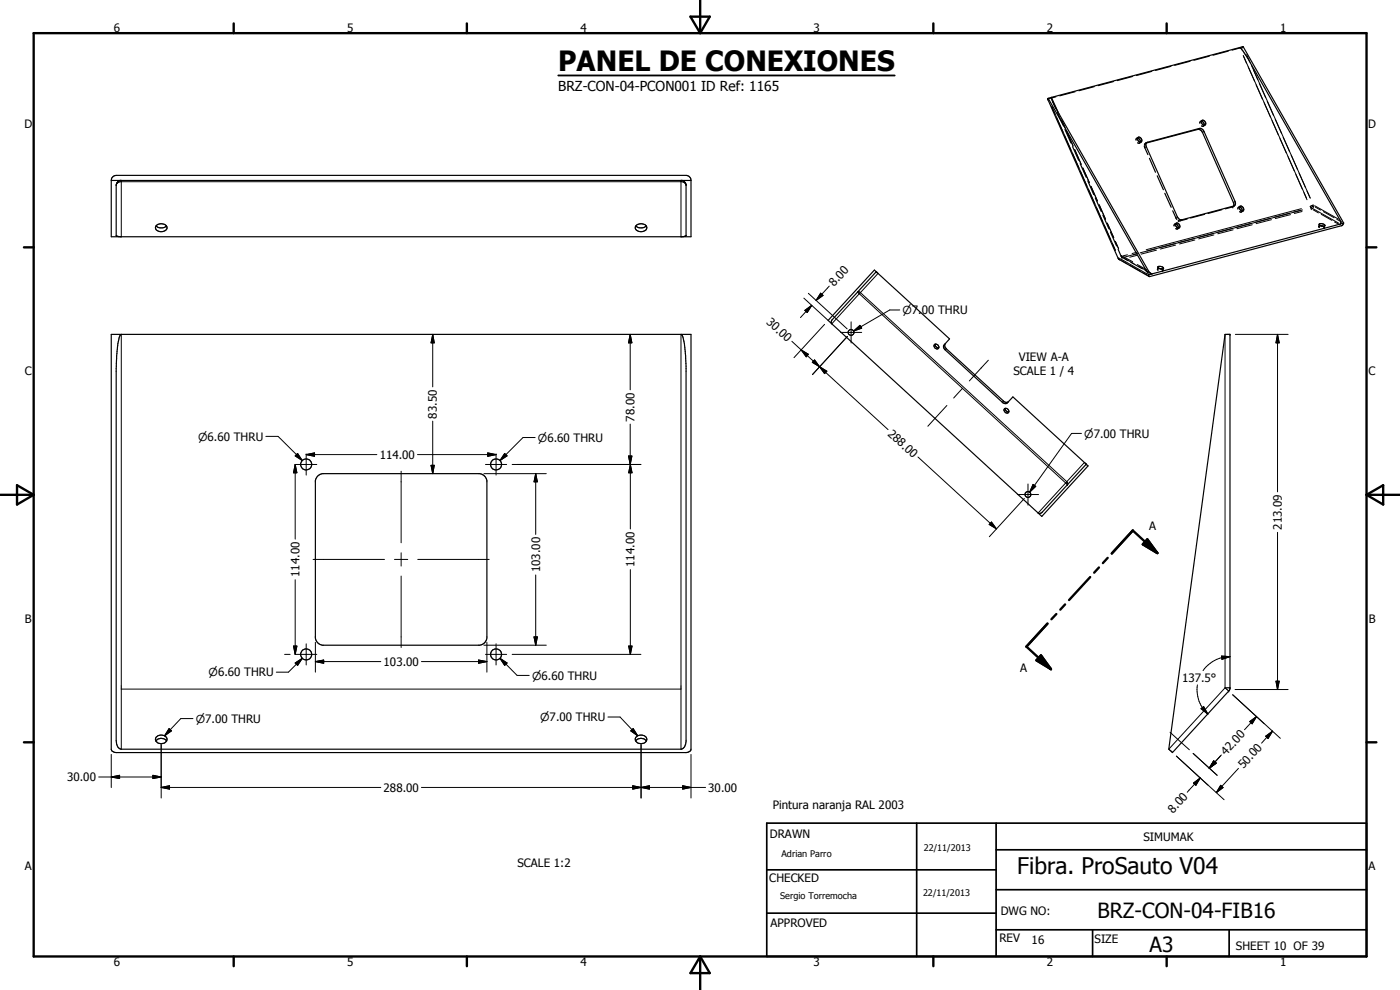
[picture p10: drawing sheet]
<svg xmlns="http://www.w3.org/2000/svg" width="420mm" height="297mm" viewBox="0 0 420 297" stroke-linecap="round" stroke-linejoin="round" font-family="sans-serif">
<defs><g id="words">
<text font-size="8.4" x="167.5" y="21.3">PANEL DE CONEXIONES</text>
<text font-size="6.9" x="305.3" y="262.2">Fibra. ProSauto V04</text>
<g font-size="6.3">
<text x="329.4" y="275.4">BRZ-CON-04-FIB16</text>
<text x="345" y="285.6">A3</text>
</g>
<text font-size="4.1" x="167.5" y="27.4">BRZ-CON-04-PCON001 ID Ref: 1165</text>
<g font-size="3.5">
<text x="34.2" y="9.6">6</text>
<text x="104.2" y="9.6">5</text>
<text x="174.2" y="9.6">4</text>
<text x="244.2" y="9.6">3</text>
<text x="314.2" y="9.6">2</text>
<text x="384.2" y="9.6">1</text>
<text x="7.3" y="38.4">D</text>
<text x="410.6" y="38.4">D</text>
<text x="250.3" y="86.1" transform="rotate(-48 250.3 86.1)">8.00</text>
<text x="229.8" y="97" transform="rotate(42 229.8 97)">30.00</text>
<text x="7.4" y="112.6">C</text>
<text x="304.2" y="112.6">SCALE 1 / 4</text>
<text x="305.8" y="108.4">VIEW A-A</text>
<text x="410.7" y="112.6">C</text>
<text x="131.1" y="125.6" transform="rotate(-90 131.1 125.6)">83.50</text>
<text x="190.4" y="126.5" transform="rotate(-90 190.4 126.5)">78.00</text>
<text x="266.3" y="130.4" transform="rotate(42 266.3 130.4)">288.00</text>
<text x="113.9" y="137.7">114.00</text>
<text x="344.9" y="159">A</text>
<text x="384.7" y="158.9" transform="rotate(-90 384.7 158.9)">213.09</text>
<text x="89.9" y="173.1" transform="rotate(-90 89.9 173.1)">114.00</text>
<text x="162.1" y="171.7" transform="rotate(-90 162.1 171.7)">103.00</text>
<text x="190.4" y="170.1" transform="rotate(-90 190.4 170.1)">114.00</text>
<text x="7.4" y="186.9">B</text>
<text x="410.8" y="186.9">B</text>
<text x="115.1" y="199.8">103.00</text>
<text x="306.1" y="201.5">A</text>
<text x="354.8" y="204.6">137.5°</text>
<text x="368" y="226.8" transform="rotate(-48 368 226.8)">42.00</text>
<text x="373.2" y="230.8" transform="rotate(-47 373.2 230.8)">50.00</text>
<text x="20.2" y="234.4">30.00</text>
<text x="115.1" y="237.5">288.00</text>
<text x="212.5" y="237.5">30.00</text>
<text x="231.9" y="242.8">Pintura naranja RAL 2003</text>
<text x="352.1" y="244.1" transform="rotate(-48 352.1 244.1)">8.00</text>
<text x="231" y="251.5">DRAWN</text>
<text x="343.1" y="252.3">SIMUMAK</text>
<text x="7.4" y="261.1">A</text>
<text x="155.3" y="260.2">SCALE 1:2</text>
<text x="410.7" y="261.1">A</text>
<text x="230.9" y="264.6">CHECKED</text>
<text x="300.3" y="274.5">DWG NO:</text>
<text x="231.3" y="278.3">APPROVED</text>
<text x="299.9" y="282.6">REV</text>
<text x="309.6" y="283.3">16</text>
<text x="328.5" y="283.1">SIZE</text>
<text x="370.9" y="285.1">SHEET 10 OF 39</text>
<text x="34.2" y="289.9">6</text>
<text x="104.2" y="289.9">5</text>
<text x="174.2" y="289.9">4</text>
<text x="244.2" y="289.9">3</text>
<text x="314.2" y="289.9">2</text>
<text x="384.2" y="289.9">1</text>
</g>
<g font-size="3.3">
<text x="270.8" y="94.3">n7.00 THRU</text>
<text x="325.4" y="131.4">n7.00 THRU</text>
<text x="59.5" y="132.2">n6.60 THRU</text>
<text x="161.4" y="132.6">n6.60 THRU</text>
<text x="62.6" y="202.9">n6.60 THRU</text>
<text x="159.7" y="203.9">n6.60 THRU</text>
<text x="58.7" y="216.9">n7.00 THRU</text>
<text x="162.1" y="216.5">n7.00 THRU</text>
</g>
<g font-size="2.7">
<text x="234.5" y="257.1">Adrian Parro</text>
<text x="277.2" y="255.3">22/11/2013</text>
<text x="234.1" y="269.7">Sergio Torremocha</text>
<text x="277" y="268.7">22/11/2013</text>
</g>
</g></defs>
<g fill="none" stroke="#000" stroke-width=".3">
<path d="M373.1 16.6l19 42.9M373.2 16.8l.9 2.2M374.1 16.4l1 2.1M375.6 19.6l1.9 4.3M315.6 31.9l19.1 43.1M315.7 29.5l1.8 4.1M315.7 32l.9 2.2M317.1 35.3l1.9 4.3M318.5 35.9l1.1 2.2M318.7 36.2l1 2.2M320 39.3l2 4.4M320.2 39.5l1.9 4.4"/>
<path d="M359.9 38.5l-.3 .3M361.3 39.5l-.4 .3M376.2 21l17 38.4M377 25.4l1.9 4.4M377.9 25l1.9 4.3M379.4 30.8l1.9 4.3M380.3 30.4l1.9 4.3M381.8 36.2l1.9 4.3M382.7 35.8l1.9 4.3M34.9 55.6l.2-.6 1-.5h168.6l.9 .5 .3 .6M36.4 54.1h.1M36.4 54.1v16.9"/>
<path d="M204.4 54.1h.1M204.4 54.1v16.9M322.5 44.8l1.9 4.4M322.6 45l1.9 4.4M324.9 50.3l2 4.5M325 50.5l2 4.4M326.7 56.8l1.9 4.3M327.4 55.9l1.9 4.4M343.7 44.2l-.1 .1M344 44.1h-.1M344.3 42.7l-.4 .3M384.1 41.6l1.9 4.3"/>
<path d="M385.1 41.2l1.9 4.3M386.5 47l1.9 4.3M388.9 52.4l1.9 4.3M391.3 57.8l.9 2.1M392.2 57.3l1 2.2M329.8 61.4l2 4.4-1.9-4.4M331.4 67.6l1.9 4.3M332.3 66.9l2 4.4M332.3 67l2 4.4M333.8 73l1 2.2M334.7 72.4l1 2.3M335.7 77.6l.2 .1"/>
<path d="M335.8 77.4l-.1 .2M335.8 77.6l.1 .3M335.8 77.4v.2M335.9 77.9h.1M336 77.9h.1M336.2 77.6l8.1 4.6M336.5 76.8l.1 .2M336.5 76.9h.1M336.5 76.8h.1M336.6 78.2l1.6 .9M336.7 76.9l.1 .1M336.8 77.2l.2 .1"/>
<path d="M336.9 77.1h.1M336.9 77.1l.1 .2M337 77l2.9 1.5M337.4 77.5l2.9 1.6M338.4 76.5l-1.5 .3M339 79.5l3.2 1.9M341 76.2l-3.7 1M341.2 75.7l-1.4 .4M341.3 79.4l2.9 1.6M341.3 76.6l-2.3 .6M341.4 76.1l-1.3 .4M341.7 79.9l2.9 1.6"/>
<path d="M346.7 74.7l-4.5 1.2M347.1 75.1l-4.6 1.1M352.5 73.2l-4.6 1.1M352.8 73.5l-4.6 1.2M353 65.2l-.1 .1M353.3 65.1l-.1 .1M354.4 66.2h-.2M354.7 66h-.2M358.3 71.6l-4.7 1.2M358.6 72l-4.6 1.2M364 70.1l-4.6 1.2M364.3 70.5l-4.6 1.2"/>
<path d="M369.7 68.6l-4.5 1.2M370 62l-.1 .1M370.1 69l-4.6 1.1M370.3 61.8l-.1 .1M370.6 60.5l-.4 .2M375.5 67.1l-4.6 1.1M375.8 67.4l-4.6 1.2M381.2 65.5l-4.6 1.2M381.6 65.9l-4.6 1.2M387 64l-4.6 1.2M387.3 64.4l-4.6 1.2M390.4 63.1l-2.3 .6"/>
<path d="M390.6 62.6l-46.6 12.3M390.8 63.5l-2.4 .6M390.9 63l-46.7 12.3M393.2 61.9l.3 .4M393.2 61.9l.9-.4-.7 1M393.5 62.6h.1M393.5 62.6l.1 .1M393.9 62.5l7.9 4.5M393.9 62.5l-.2 .2M394.1 62.9l1.6 1M394.2 61.9l-.2 .2M394.3 62l-.1 .2"/>
<path d="M394.5 61.7l7.2 4M394.7 62.1l1.6 .9M396.5 64.3l3.2 1.8M397.2 63.5l3.2 1.8M400.5 66.6l1.7 .9M401.2 65.8l1.6 .9M241.2 89.5l7.2 6.6M241.5 93.1l2.1-1.5-1.3 2.2zM242.6 88l11.6 10.7M243.6 91.6l-3.4 3.7M246.3 88l.7 .6-2.1 1.5zM247.5 97.3l-9.2 10"/>
<path d="M248.9 85.9l-4 4.2M252.3 99.7h6.3M255.4 96.6v6.3M256.2 99.3l1.9-1.7 .5 .9zM257.9 88.1l61.9 56.8M257.9 88.1l-8.3 9.1M258.2 87.8l62 56.7M258.2 87.8l-.4-.3-.5 .1 .6 .5M258.2 87.8l-.3 .3M263.5 82l-5.3 5.8M270 93h-3l-10.8 6.3M343.1 81.8l1.6 .9"/>
<path d="M345 81.8l.7 .4M36.4 100.3v124.5M129.9 100.3l.4 2.6h-.9zM129.9 100.3v15.8M189.1 100.3l.5 2.6h-1zM189.1 100.3v16.7M204.4 100.3v124.5M237.6 102.4l8.3 7.6M240.4 105l2.2 1.3-.6 .8zM244.5 108l1.4 2-2.1-1.3zM245.9 110l2.2 1.4-.6 .7zM245.9 110l20.6 18.9"/>
<path d="M254.3 100.9l-10.5 11.5M284 104.6l-.3 .4M288.9 116.5l-2.7 2.9M294.5 110.3l-3.6 4M296.6 108.1l-2.1 2.3M367.7 100.3v106.1M370.7 100.3h15.9M383.4 100.3l.5 2.6h-1zM383.4 100.3v47.3M79.8 130.9h3.7l7.2 7.3M88.6 139.4l.5 2.5h-1zM88.6 136.8l.7-.7 1.4 2.1z"/>
<path d="M88.6 139.4v22.4M88.7 139.4h6.4M89.3 136.1l1.4 2.1-2.1-1.4zM91.9 136.4l2.5-.5v1zM91.9 136.2v6.3M91.9 136.4h21.2M125.3 136.4h23.6M129.4 139.6h.9l-.4 2.5zM129.9 126.4v15.7M145.7 139.4h6.3M146.4 135.9l2.5 .5-2.5 .5zM148.9 136.2v6.3"/>
<path d="M151.5 136.1l.7 .7-2.1 1.4zM153.7 139.4h38.7M160.6 131.3h-3.6l-6.9 6.9M188.6 136.8h1l-.5 2.6zM189.1 127.3l.1 31.4M189.2 139.4l.5 2.5h-1zM275.5 137.1l23.5 21.6M284.2 121.7l-5.7 6.2M301.1 120.3l-.3 .4M324.6 130h-3l-12.6 17.7M325.4 138.8l-5.2 5.7M120.4 141.4v21.5"/>
<path d="M145.2 142.1h3.6M149 142.1h14.9M160.8 142.1l.5 2.5h-1zM160.8 142.1v18.3M297.5 156.6l1.5 2.1-2.1-1.3zM305.3 148.4h6.4M307.4 149.6l-10.5 11.4M308.5 145.2v6.4M310 145.3l.8 .6-1.8 1.8zM319.8 144.9l.6 .5M319.8 144.9l-8.2 9M320.2 144.5l.3 .5-.1 .4"/>
<path d="M320.2 144.5l-.4 .4M320.4 145.4h.1M383.4 159.7v47.2M88.6 173.9v22.4M94 167.9h21.4M118.4 167.9h4M120.4 165.9v3.9M120.4 172.8v21.5M125.4 167.9h21.4M160.8 172.5v21.1M189.2 170.9v25.4M85.4 196.3h1.7"/>
<path d="M88.1 193.8h1l-.5 2.5zM88.6 198.9l2.1-1.4-1.4 2.1zM88.7 196.3h6.4M90.7 197.5l-4.1 4.2h-3.7M91.9 193.2v6.3M94.6 198.5l2.5-.5v1zM94.6 198.5h19.7M94.6 192.7v3.6M94.6 196.5v5.2M126.5 198.5h19.6M143.6 198l2.5 .5-2.5 .5zM145.2 193.6h3.6"/>
<path d="M145.7 196.3h6.3M146.1 192.7v3.6M146.1 196.5v5.2M148.9 193.2v6.3M149 193.6h14.9M150.1 197.5l2.1 1.4-.7 .7zM150.1 197.5l5.1 5.1h3.6M153.7 196.3h38.7M160.3 191.1h1l-.5 2.5zM188.7 193.8h1l-.5 2.5zM366.6 196.8l2.5 .2-2.4 .8zM369.1 197a10 10 0 0 0-7.1 3l-1 1.2"/>
<path d="M36.4 206.8h168M50.7 218.6l.8 .7-2.1 1.5zM57.9 215.6h-3.6l-4.9 5.2M182.4 215.1h3.7l5.3 5.7M189.3 219.3l.7-.7 1.4 2.2zM351.1 219.7l5.8 5.3M359.4 205.5a10.1 10.1 0 0 0 1.4 6.8l1.7 1.9M360.5 212.6l.7-.6 1.3 2.2zM367.7 206.4l1.1 .9M367.7 206.4h1.4M367.7 206.4l-16.9 18.4M368.8 207.3h.1"/>
<path d="M369.1 206.4h.1M370.7 206.9h15.9M375.1 216.5l2-1.5-1.3 2.2zM377.1 215l-3.6 3.9M379.4 217.2l-9.5-8.8 14.3 13.1M381.9 219.4l-3.3 3.6M382.9 204.4h1l-.5 2.5zM29.6 233.1h18.8M33.4 233.1l2.5-.5v1zM33.4 226.4v9.9M45.9 232.6l2.5 .5-2.5 .5zM48.4 236.3l2.5-.5v1z"/>
<path d="M48.4 223.4v16M48.4 236.3h65.9M126.5 236.3h85.2M189.9 235.8l2.5 .5-2.5 .5zM189.9 235.8l5 1v-1l-5 1zM192.4 236.3l2.5-.5v1zM192.4 223.4v16M204.9 235.8l2.5 .5-2.5 .5zM207.4 226.4v13M358.1 226.1l7.2 6.5M358.2 234.9l2-1.5-1.3 2.2zM360.2 233.4l-3.9 4.3"/>
<path d="M362.5 235.6l-9.5-8.7 14.4 13M364.2 228.3l.8 .7-2.1 1.5zM364.3 228.3l.7 .7-2.1 1.5zM365 229l-.8-.7-1.3 2.2M365 229l-2.1 1.5M365 229l-.7-.7-1.4 2.2M366.3 226.8l-3.4 3.7M366.3 235.6l.8 .7-2.1 1.5zM366.6 226.5l-2 2.1M371.7 230.5l-6.7 7.3M379.8 220.9l2.1-1.5-1.3 2.2z"/>
</g>
<g fill="none" stroke="#000" stroke-width=".35">
<path d="M351.4 19.9l-4.6 1.2M357.2 18.4l-4.7 1.2M362.9 16.8l-4.6 1.3M368.6 15.3l-4.5 1.3M372.1 14.3l.9 .9 1.7 2.7 27.4 48.1a.97 .97 0 0 1 .1 1.2M372.1 14.3l-56.5 14.9M372.4 14.3l-2.6 .7M373.1 14l30.2 52.9M373.1 14l-1 .3M373.1 14l-.3 .1M314.4 29.7l21.2 47.9 9.3 5.4M314.6 29.5l-.2 .2"/>
<path d="M314.6 29.5l30.2 53M315.6 29.2l.4 1.5 1.5 2.9 27.1 47.6a1.18 1.18 0 0 0 1.2 1M315.6 29.2l-1 .3M316 30.6l.9 2M316.9 29l-2.5 .7M317.3 33.7l1.9 4.1M319.6 38.8l1.8 4.1M322.7 27.5l-4.7 1.2M328.4 26l-4.6 1.2M334.2 24.5l-4.6 1.2M339.9 22.9l-4.6 1.3M345.6 21.4l-4.5 1.2"/>
<path d="M360.5 36.3l-.2 .1M360.6 36.4a.88 .88 0 0 0 1 1.1M360.6 36.4a.96 .96 0 0 1 .6 1.4M360.6 36.4l-.4 .1-.1 .5M360.6 37.8h.6M360.6 36.2v.2M360.6 36.2a.83 .83 0 0 1 1.1 .3 .83 .83 0 0 1-.1 1M360.8 36.1l-.2 .1M361.3 37.7l-.1 .1M361.6 37.5l-.1 .1M33.4 54.1v16.9h174v-16.9M33.4 54.1h174"/>
<path d="M33.4 54.1l.4-1 1.1-.5h171l1.1 .5 .4 1M36.1 54.1l-.7 .4-.5 1v15.2l1.3 .3M204.7 54.1l.7 .4 .5 .9v15.3l-1.3 .3M321.9 44l1.8 4.1M324.2 49.1l1.8 4.1M326.5 54.3l1.7 4.1M328.7 59.4l1.8 4.1M340.9 42.1v-.4l.4-.3 .5 .2 .4 .5v.6M341.6 41.2l-.2 .1M342.2 42.8l-.2 .1M342.2 42.7a.8 .8 0 0 1-.8-.7 .8 .8 0 0 1 .5-.9 .91 .91 0 0 1 .5 1.6M342.2 42.7h.2"/>
<path d="M342.2 42.7l-.3 .3-.5-.2M342.5 42.6l-.2 .1M343.4 43.8l1.1 2.6M343.7 43.1l-.2 .2M343.9 42.9l-.2 .2M343.9 43h.1M343.9 43l-.2 .1M344 43v1l9.3 21.1 .8 .8 .6 .1 15.6-4.2M344 43l15.5-4.2 .7 .2 .7 .8 9.4 21.2-.2 1M344 42.8l16-4.3 .8 .2 .5 .8 9.4 21a.91 .91 0 0 1-.4 1.3M344.2 42.8l-.2 .2M345 47.5l1.8 4.2"/>
<path d="M347.3 52.7l1.9 4.2M349.6 58l1.9 4.2M46.9 67.8a2.25 2.25 0 0 0 3 0M46.9 67.7a1.85 1.85 0 0 1 1.9-.6 1.85 1.85 0 0 1 1.3 1.4 1.93 1.93 0 0 1-1.8 1 1.93 1.93 0 0 1-1.7-1.2zM190.8 67.8a2.29 2.29 0 0 0 3.2 0M190.9 67.7a1.99 1.99 0 0 1 3.2 .6 1.92 1.92 0 0 1-1.6 1.2 1.92 1.92 0 0 1-1.8-1zM331 64.6l1.8 4.1M333.3 69.7l1.8 4.1M335.6 74.8l.9 2.2M336.6 77.1l1.9 1.1M339.4 78.7l3.4 1.9M351.9 63.2l1.3 2.6"/>
<path d="M352.5 67.3a.9 .9 0 0 1 1.1 1.1M352.5 67.3l-.1 .5M352.7 67.2l-.2 .1M352.8 68.6l.6 .1M353.6 68.4l-.2 .3M353.6 68.6l-.2 .1M353.9 68.4a.78 .78 0 0 0 0-1.1 .78 .78 0 0 0-1.1-.1l.1 .6 .7 .7M353.9 68.4l-.3 .1M353.9 68.4l-.2 .1M356.3 65.7l-2.3 .6-.4-.1M361.5 64.3l-4.2 1.1M366.7 62.9l-4.2 1.2"/>
<path d="M370.2 61.9l-2.5 .8M370.5 61.7l-.2 .1M371.7 62.2l-.2 .5M371.9 62.1l-.2 .1M372 62.1l.1 .6 .3 .5 .7 .1M372 62.1l.1-.1a.84 .84 0 0 1 1 .3 .84 .84 0 0 1 0 1M372 62.1a.93 .93 0 0 1 .6 1.5M372 62.1l-.3 .1M372 63.5l.6 .1M372.2 61.9l-.2 .1M372.7 63.5l-.1 .1M373.1 63.3l-.2 .1"/>
<path d="M395.8 68l.2 .2M395.8 67.9v.1M395.8 67.7v.2M395.9 67.3l.8-.2 .9 .5-.4 .3-.9-.2-.5 .2M395.9 67.3l.7 .5M395.9 67.3l-.1 .2M396.5 67.8l.7 .2 .3 .4M397.5 68.4l-.3 .1M397.5 68.1v.2M397.6 67.6v.3M402.2 67.2l-56.4 15M403.3 66.9l-.6 .8-57.8 15.3"/>
<path d="M403.3 66.9l-1.1 .3M249.6 97.2l62 56.7M263 81.5l-.6-.5-13.9 15.1 1.1 1.1M263 81.5v.1M263 81.5l-13.2 14.3a.96 .96 0 0 0-.2 1.4M263 81.6l22 20.1-1.8 2.1 .3 1 17.3 15.9a1.16 1.16 0 0 0 1.5 .2l1.7-1.8 22 20.2M343.7 81.2l1.7 .9M344.8 82.5l.1 .5M345.8 82.2l-1 .3M347.4 80.8l.1 .3M347.4 80.6v.2M347.5 80.1l-.1 .2"/>
<path d="M347.9 80.6l-.5 .2M347.9 80.6h.2M348.1 80.6l.3 .1M348.1 80.6l.9 .4-.2 .3M348.8 81.3h.1M349.1 80.9v.3M349.2 80.5v-.2a1.19 1.19 0 0 0-1.7-.1l.4 .4M349.2 80.5l-.6 .2M349.2 80.5v.2M33.4 100.3h174l-.1 124.9-.9 .5-.5 .1h-171l-1.1-.3-.4-.7zM36.4 100.3a5.4 5.4 0 0 0-1.1 3.9l-.4 6.4v111.6a2.37 2.37 0 0 0 1.5 2.6h168a2.09 2.09 0 0 0 1.5-2.3v-112.6l-.5-6.3a4.7 4.7 0 0 0-1-3.3M280.3 103.5a.77 .77 0 0 1 1.2 0 .77 .77 0 0 1-.2 1.2 .97 .97 0 0 1-1-1.2z"/>
<path d="M280.7 103.3l.3 .8 .8 .2M283.7 103.1a1.14 1.14 0 0 0 .3 1.5l17.1 15.7a1.1 1.1 0 0 0 1.6 .2M367.7 100.3h1.4v106.3l-.1 .5-17.1 18.7-1.1-1zM301.4 122.7a.75 .75 0 0 1 1.2 .2 .75 .75 0 0 1-.4 1.1 .92 .92 0 0 1-.8-1.3zM301.7 122.6a1.01 1.01 0 0 0 1.1 1M326 139.3l.5 .5-13.8 15.1-1.1-1M326 139.3l-13.2 14.3-.6 .5-.6-.2M95.2 143l.9-.7 .7-.2h47.2a2.53 2.53 0 0 1 2.1 2.1v47.2a2.52 2.52 0 0 1-2.1 2.2h-47.2a2.52 2.52 0 0 1-2.2-2.2v-47.2zM46.8 222.3a2 2 0 0 1 3.2 0M46.9 221.1a2 2 0 0 1 3.2 .5 1.75 1.75 0 0 1-1.2 1.5 1.75 1.75 0 0 1-1.8-.4l-.5-.9zM190.8 222.3a2 2 0 0 1 3.2 0M190.9 221.1a1.9 1.9 0 0 1 3.2 .7 1.77 1.77 0 0 1-1.8 1.3 1.77 1.77 0 0 1-1.6-1.5z"/>
<circle cx="255.4" cy="99.7" r=".87"/>
<circle cx="91.9" cy="139.3" r="1.66"/>
<circle cx="148.9" cy="139.3" r="1.65"/>
<circle cx="308.5" cy="148.4" r=".87"/>
<circle cx="91.9" cy="196.3" r="1.67"/>
<circle cx="148.9" cy="196.3" r="1.66"/>
</g>
<g fill="#000">
<circle cx="372.8" cy="14.1" r=".18"/>
<circle cx="314.4" cy="29.7" r=".18"/>
<circle cx="343.5" cy="43.3" r=".18"/>
<circle cx="336.6" cy="77.1" r=".18"/>
<circle cx="353.6" cy="66.2" r=".18"/>
<circle cx="370" cy="62.1" r=".18"/>
<circle cx="263" cy="81.5" r=".18"/>
<circle cx="369.1" cy="100.3" r=".18"/>
<circle cx="326" cy="139.2" r=".18"/>
</g>
<g fill="none" stroke="#000" stroke-width=".71">
<path d="M10.1 9.9h400v277.1h-400zM70.1 7v2.9M140.1 7v2.9M207.2 5h5.8l-2.9 4.9zM210.1 0v9.9M280.1 7v2.9M350.1 7v2.9M7.2 74.2h2.9M410.1 74.2h3M.1 148.5h10M5.1 145.6l5 2.9-5 2.9zM410.1 148.5h10"/>
<path d="M410.1 148.5l5-2.9v5.8zM327.2 173.1l-6.4 6.9M329.8 170.3l-1.4 1.5M332.4 167.4l-1.4 1.6M344.3 161.8l3 4.1-4.3-2.6zM347.3 165.9l-7.3-6.7-6.3 6.9M312.4 196.6l3 4.2-4.3-2.7zM314.4 187.1l-6.4 6.9 7.4 6.8M317 184.2l-1.5 1.6M319.6 181.4l-1.4 1.5M7.2 222.7h2.9M410.1 222.7h3"/>
<path d="M70.1 287v2.9M140.1 287v2.9M210.1 287v10M210.1 287l2.9 5h-5.8zM280.1 287v2.9M350.1 287v2.9"/>
</g>
<path d="M230.1 247h180v40h-180zM275.1 247v40M298.9 255h111.2M298.9 247v40M230.1 274h68.8M230.1 261h68.8M298.9 279h111.2M298.9 267h111.2M327.9 279v8M368.9 279v8" fill="none" stroke="#000" stroke-width=".51"/>
<g fill="#000">
<path d="M241.5 93.1l2.1-1.5-1.3 2.2zM246.3 88l.7 .6-2.1 1.5zM256.2 99.3l1.9-1.7 .5 .9zM129.9 100.3l.4 2.6h-.9zM189.1 100.3l.5 2.6h-1zM240.4 105l2.2 1.3-.6 .8zM244.5 108l1.4 2-2.1-1.3zM245.9 110l2.2 1.4-.6 .7zM383.4 100.3l.5 2.6h-1zM89.3 136.1l1.4 2.1-2.1-1.4zM91.9 136.4l2.5-.5v1zM129.4 139.6h.9l-.4 2.5z"/>
<path d="M146.4 135.9l2.5 .5-2.5 .5zM151.5 136.1l.7 .7-2.1 1.4zM188.6 136.8h1l-.5 2.6zM88.6 139.4l.5 2.5h-1zM160.8 142.1l.5 2.5h-1zM189.2 139.4l.5 2.5h-1zM297.5 156.6l1.5 2.1-2.1-1.3zM310 145.3l.8 .6-1.8 1.8zM344.3 161.8l3 4.1-4.3-2.6zM88.1 193.8h1l-.5 2.5zM88.6 198.9l2.1-1.4-1.4 2.1zM94.6 198.5l2.5-.5v1z"/>
<path d="M143.6 198l2.5 .5-2.5 .5zM150.1 197.5l2.1 1.4-.7 .7zM160.3 191.1h1l-.5 2.5zM188.7 193.8h1l-.5 2.5zM312.4 196.6l3 4.2-4.3-2.7zM366.6 196.8l2.5 .2-2.4 .8zM50.7 218.6l.8 .7-2.1 1.5zM189.3 219.3l.7-.7 1.4 2.2zM360.5 212.6l.7-.6 1.3 2.2zM375.1 216.5l2-1.5-1.3 2.2zM382.9 204.4h1l-.5 2.5zM33.4 233.1l2.5-.5v1z"/>
<path d="M45.9 232.6l2.5 .5-2.5 .5zM48.4 236.3l2.5-.5v1zM189.9 235.8l2.5 .5-2.5 .5zM192.4 236.3l2.5-.5v1zM204.9 235.8l2.5 .5-2.5 .5zM358.2 234.9l2-1.5-1.3 2.2zM364.2 228.3l.8 .7-2.1 1.5zM364.3 228.3l.7 .7-2.1 1.5zM366.3 235.6l.8 .7-2.1 1.5zM379.8 220.9l2.1-1.5-1.3 2.2z"/>
</g>
<path d="M167.5 22.6h101" fill="none" stroke="#000" stroke-width=".56"/>
<use href="#words"/>
</svg>
